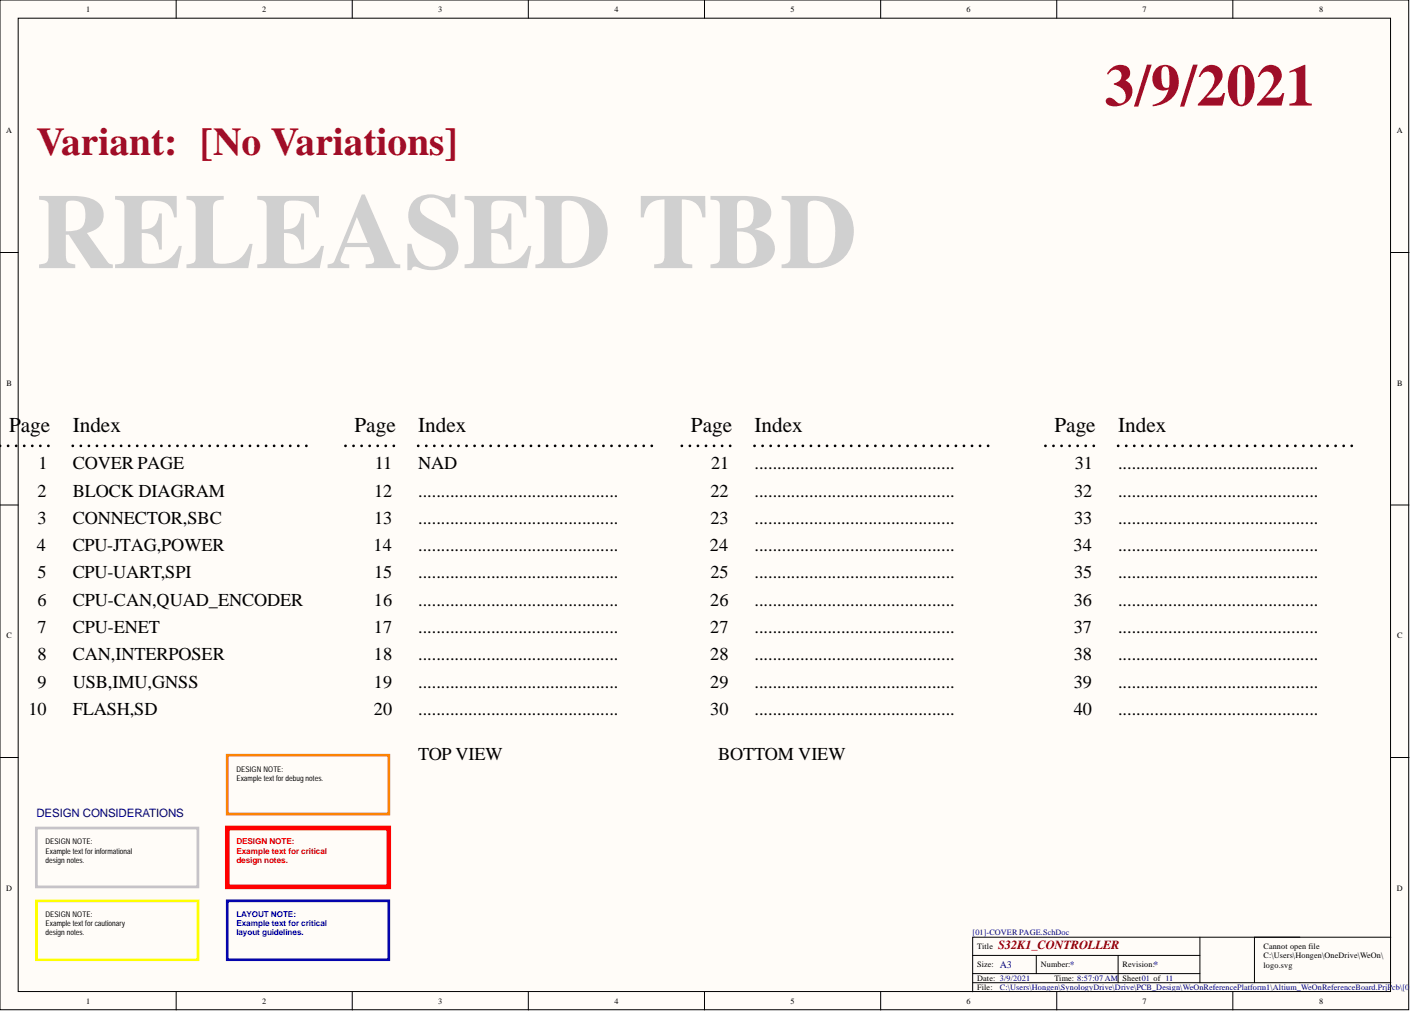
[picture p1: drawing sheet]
<svg xmlns="http://www.w3.org/2000/svg" width="393mm" height="282mm" viewBox="0 0 393 282" stroke-linecap="round" stroke-linejoin="round" font-family="sans-serif">
<defs><g id="words">
<text font-size="29.8" fill="#d0d0d0" x="10.1" y="74.8">RELEASED TBD</text>
<text font-size="16.5" fill="#9e0e29" x="308.2" y="29.4">3/9/2021</text>
<text font-size="11" fill="#9e0e29" x="10.1" y="43.3">Variant: [No Variations]</text>
<g font-size="5.9">
<text x="2.5" y="120.5">Page</text>
<text x="20.3" y="120.5">Index</text>
<text x="98.9" y="120.5">Page</text>
<text x="116.7" y="120.5">Index</text>
<text x="192.7" y="120.5">Page</text>
<text x="210.5" y="120.5">Index</text>
<text x="294.2" y="120.5">Page</text>
<text x="311.9" y="120.5">Index</text>
</g>
<g font-size="5.1">
<text x="10.7" y="130.8">1</text>
<text x="20.3" y="130.8">COVER PAGE</text>
<text x="104.6" y="130.8">11</text>
<text x="116.7" y="130.8">NAD</text>
<text x="198.4" y="130.8">21</text>
<text x="210.5" y="130.8">............................................</text>
<text x="299.8" y="130.8">31</text>
<text x="311.9" y="130.8">............................................</text>
<text x="10.5" y="138.4">2</text>
<text x="20.3" y="138.4">BLOCK DIAGRAM</text>
<text x="104.4" y="138.4">12</text>
<text x="116.7" y="138.4">............................................</text>
<text x="198.2" y="138.4">22</text>
<text x="210.5" y="138.4">............................................</text>
<text x="299.7" y="138.4">32</text>
<text x="311.9" y="138.4">............................................</text>
<text x="10.5" y="146">3</text>
<text x="20.3" y="146">CONNECTOR,SBC</text>
<text x="104.4" y="146">13</text>
<text x="116.7" y="146">............................................</text>
<text x="198.2" y="146">23</text>
<text x="210.5" y="146">............................................</text>
<text x="299.7" y="146">33</text>
<text x="311.9" y="146">............................................</text>
<text x="10.3" y="153.7">4</text>
<text x="20.3" y="153.7">CPU-JTAG,POWER</text>
<text x="104.2" y="153.7">14</text>
<text x="116.7" y="153.7">............................................</text>
<text x="198.1" y="153.7">24</text>
<text x="210.5" y="153.7">............................................</text>
<text x="299.5" y="153.7">34</text>
<text x="311.9" y="153.7">............................................</text>
<text x="10.5" y="161.3">5</text>
<text x="20.3" y="161.3">CPU-UART,SPI</text>
<text x="104.4" y="161.3">15</text>
<text x="116.7" y="161.3">............................................</text>
<text x="198.2" y="161.3">25</text>
<text x="210.5" y="161.3">............................................</text>
<text x="299.7" y="161.3">35</text>
<text x="311.9" y="161.3">............................................</text>
<text x="10.5" y="168.9">6</text>
<text x="20.3" y="168.9">CPU-CAN,QUAD_ENCODER</text>
<text x="104.3" y="168.9">16</text>
<text x="116.7" y="168.9">............................................</text>
<text x="198.1" y="168.9">26</text>
<text x="210.5" y="168.9">............................................</text>
<text x="299.6" y="168.9">36</text>
<text x="311.9" y="168.9">............................................</text>
<text x="10.5" y="176.5">7</text>
<text x="20.3" y="176.5">CPU-ENET</text>
<text x="104.3" y="176.5">17</text>
<text x="116.7" y="176.5">............................................</text>
<text x="198.1" y="176.5">27</text>
<text x="210.5" y="176.5">............................................</text>
<text x="299.6" y="176.5">37</text>
<text x="311.9" y="176.5">............................................</text>
<text x="10.5" y="184.1">8</text>
<text x="20.3" y="184.1">CAN,INTERPOSER</text>
<text x="104.3" y="184.1">18</text>
<text x="116.7" y="184.1">............................................</text>
<text x="198.1" y="184.1">28</text>
<text x="210.5" y="184.1">............................................</text>
<text x="299.6" y="184.1">38</text>
<text x="311.9" y="184.1">............................................</text>
<text x="10.5" y="191.7">9</text>
<text x="20.3" y="191.7">USB,IMU,GNSS</text>
<text x="104.3" y="191.7">19</text>
<text x="116.7" y="191.7">............................................</text>
<text x="198.1" y="191.7">29</text>
<text x="210.5" y="191.7">............................................</text>
<text x="299.6" y="191.7">39</text>
<text x="311.9" y="191.7">............................................</text>
<text x="7.9" y="199.3">10</text>
<text x="20.3" y="199.3">FLASH,SD</text>
<text x="104.3" y="199.3">20</text>
<text x="116.7" y="199.3">............................................</text>
<text x="198.1" y="199.3">30</text>
<text x="210.5" y="199.3">............................................</text>
<text x="299.6" y="199.3">40</text>
<text x="311.9" y="199.3">............................................</text>
<text x="116.7" y="212">TOP VIEW</text>
<text x="200.3" y="212">BOTTOM VIEW</text>
</g>
<text font-size="3.5" fill="#800000" x="278.4" y="264.6">S32K1_CONTROLLER</text>
<text font-size="3.2" fill="#000080" x="10.1" y="227.6">DESIGN CONSIDERATIONS</text>
<g font-size="2.8" fill="#000080">
<text x="279" y="269.8">A3</text>
<text x="298.5" y="269.8">*</text>
<text x="321.8" y="269.8">*</text>
</g>
<g font-size="2.3">
<text x="24" y="3.3">1</text>
<text x="73.1" y="3.3">2</text>
<text x="122.2" y="3.3">3</text>
<text x="171.4" y="3.3">4</text>
<text x="220.5" y="3.3">5</text>
<text x="269.7" y="3.3">6</text>
<text x="318.8" y="3.3">7</text>
<text x="368" y="3.3">8</text>
<text x="1.7" y="37.2">A</text>
<text x="389.7" y="37.2">A</text>
<text x="1.8" y="107.6">B</text>
<text x="389.8" y="107.6">B</text>
<text x="1.8" y="178">C</text>
<text x="389.8" y="178">C</text>
<text x="1.7" y="248.4">D</text>
<text x="389.7" y="248.4">D</text>
<text x="272.6" y="264.6">Title</text>
<text x="272.6" y="269.7">Size:</text>
<text x="290.4" y="269.7">Number:</text>
<text x="313.2" y="269.7">Revision:</text>
<text x="352.5" y="264.7">Cannot open file</text>
<text x="352.5" y="267.2">C:\Users\Hongen\OneDrive\WeOn\</text>
<text x="352.5" y="269.8">logo.svg</text>
<text x="272.6" y="273.5">Date: 3/9/2021</text>
<text x="294.2" y="273.5">Time: 8:57:07 AM</text>
<text x="313.2" y="273.5">Sheet01 of 11</text>
<text x="24" y="279.8">1</text>
<text x="73.1" y="279.8">2</text>
<text x="122.2" y="279.8">3</text>
<text x="171.4" y="279.8">4</text>
<text x="220.5" y="279.8">5</text>
<text x="269.7" y="279.8">6</text>
<text x="272.6" y="276">File:</text>
<text x="318.8" y="279.8">7</text>
<text x="368" y="279.8">8</text>
</g>
<g font-size="2.3" fill="#f00">
<text x="65.9" y="235.4">DESIGN NOTE:</text>
<text x="65.9" y="238">Example text for critical</text>
<text x="65.9" y="240.5">design notes.</text>
</g>
<g font-size="2.3" fill="#00f">
<text x="65.9" y="255.7">LAYOUT NOTE:</text>
<text x="65.9" y="258.3">Example text for critical</text>
<text x="65.9" y="260.8">layout guidelines.</text>
</g>
<g font-size="2.3" fill="#000080">
<text x="271.3" y="260.8">[01]-COVER PAGE.SchDoc</text>
<text x="279" y="276">C:\Users\Hongen\SynologyDrive\Drive\PCB_Design\WeOnReferencePlatform1\Altium_WeOnReferenceBoard.PrjPcb\[0</text>
</g>
<g font-size="2.2">
<text x="65.9" y="215.1">DESIGN NOTE:</text>
<text x="65.9" y="217.7">Example text for debug notes.</text>
<text x="12.7" y="235.4">DESIGN NOTE:</text>
<text x="12.7" y="238">Example text for informational</text>
<text x="12.7" y="240.5">design notes.</text>
<text x="12.7" y="255.7">DESIGN NOTE:</text>
<text x="12.7" y="258.3">Example text for cautionary</text>
<text x="12.7" y="260.8">design notes.</text>
</g>
</g></defs>
<g fill="#fffcf8" stroke="#000" stroke-width=".28">
<path d="M0 0h393v281.5h-393z"/>
<path d="M5.1 5.1h382.8v271.3h-382.8z"/>
</g>
<g fill="none" stroke="#000" stroke-width=".28">
<path d="M49.1 0v5.1M98.3 0v5.1M147.4 0v5.1M196.5 0v5.1M245.7 0v5.1M294.8 0v5.1M343.9 0v5.1M0 70.4h5.1M388 70.4h5.1M0 140.8h5.1M388 140.8h5.1M0 211.2h5.1"/>
<path d="M388 211.2h5.1M49.1 276.5v5.1M98.3 276.5v5.1M147.4 276.5v5.1M196.5 276.5v5.1M245.7 276.5v5.1M271.3 266.4h63.4M271.3 274h116.7M271.3 271.4h63.4M289.1 266.4v5M294.8 276.5v5.1M311.9 266.4v7.6"/>
<path d="M334.7 261.3v12.7M343.9 276.5v5.1M362.6 261.3h-91.3v15.2M388 261.3h-38v12.7"/>
</g>
<path d="M0 124.3h15.2M20.3 124.3h65.9M96.4 124.3h15.2M116.7 124.3h65.9M190.2 124.3h15.2M210.5 124.3h65.9M291.6 124.3h15.2M311.9 124.3h66" fill="none" stroke="#000" stroke-width=".76" stroke-dasharray="0 2.2"/>
<path d="M10.1 230.9h45.1v16.4h-45.1z" fill="none" stroke="#c6c3c6" stroke-width=".76"/>
<path d="M10.1 251.2h45.1v16.4h-45.1z" fill="none" stroke="#ff0" stroke-width=".76"/>
<path d="M63.4 230.9h45.1v16.4h-45.1z" fill="none" stroke="#f00" stroke-width="1.3"/>
<path d="M63.4 251.2h45.1v16.4h-45.1z" fill="none" stroke="#00f" stroke-width=".76"/>
<path d="M63.4 210.6h45.1v16.4h-45.1z" fill="none" stroke="#fd8300" stroke-width=".76"/>
<use href="#words"/>
</svg>
